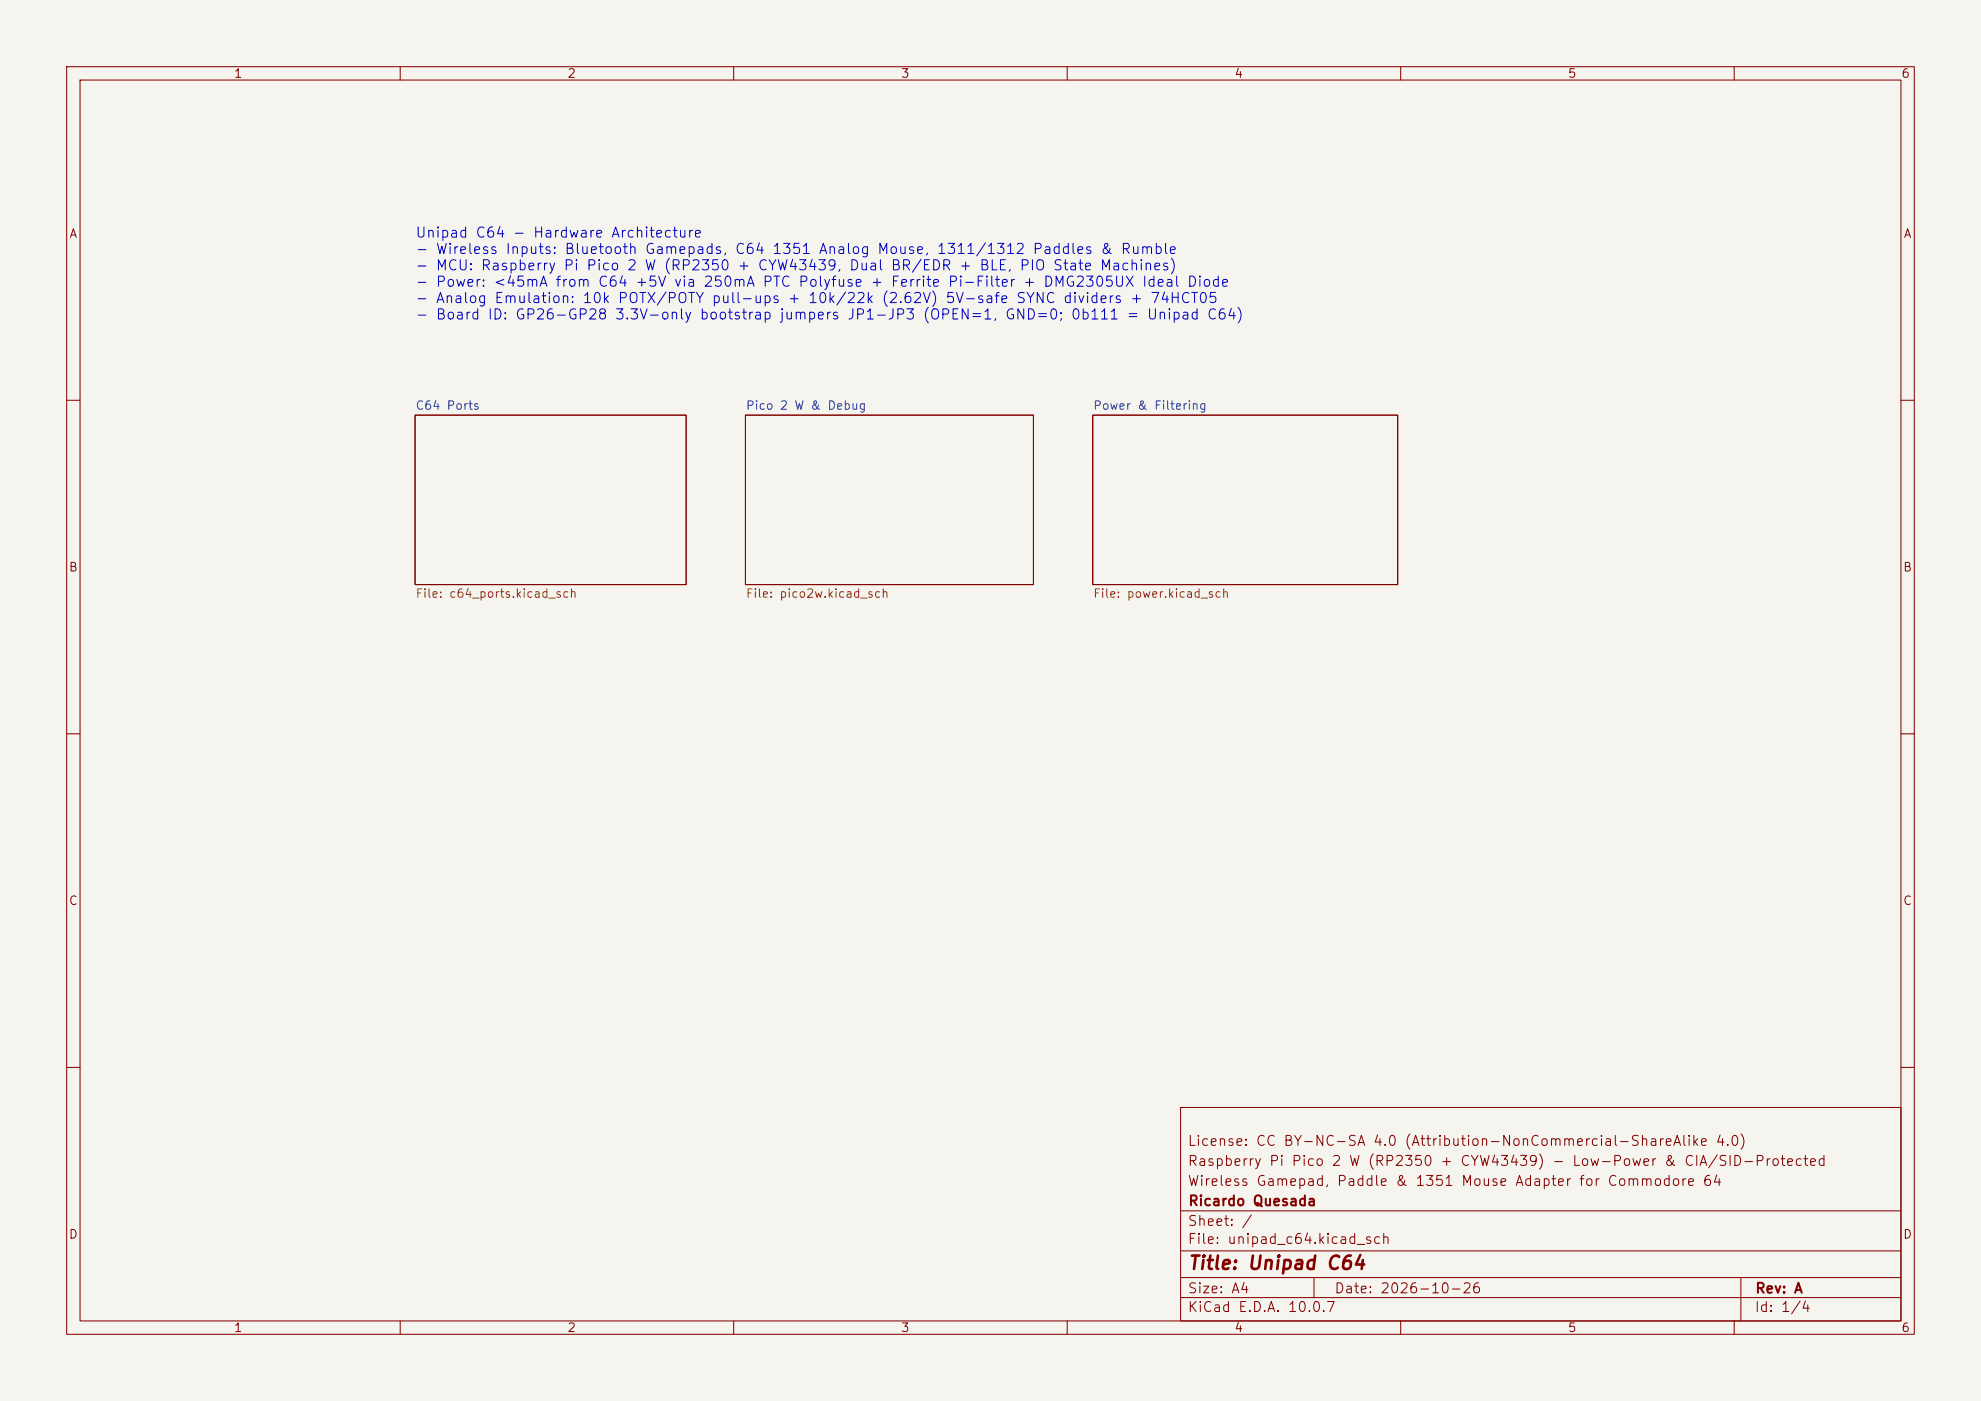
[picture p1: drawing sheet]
<svg xmlns="http://www.w3.org/2000/svg" width="297mm" height="210mm" viewBox="0 0 297 210" stroke-linecap="round" stroke-linejoin="round" font-family="sans-serif">
<defs><g id="words">
<text font-size="2" fill="#840000" x="178" y="190.8">Title: Unipad C64</text>
<g font-size="1.5" fill="#0000c2">
<text x="62.2" y="36">Unipad C64 - Hardware Architecture</text>
<text x="62.2" y="38.5">- Wireless Inputs: Bluetooth Gamepads, C64 1351 Analog Mouse, 1311/1312 Paddles &amp; Rumble</text>
<text x="62.2" y="40.9">- MCU: Raspberry Pi Pico 2 W (RP2350 + CYW43439, Dual BR/EDR + BLE, PIO State Machines)</text>
<text x="62.2" y="43.4">- Power: &lt;45mA from C64 +5V via 250mA PTC Polyfuse + Ferrite Pi-Filter + DMG2305UX Ideal Diode</text>
<text x="62.2" y="45.8">- Analog Emulation: 10k POTX/POTY pull-ups + 10k/22k (2.62V) 5V-safe SYNC dividers + 74HCT05</text>
<text x="62.2" y="48.3">- Board ID: GP26-GP28 3.3V-only bootstrap jumpers JP1-JP3 (OPEN=1, GND=0; 0b111 = Unipad C64)</text>
</g>
<g font-size="1.5" fill="#840000">
<text x="178" y="172.1">License: CC BY-NC-SA 4.0 (Attribution-NonCommercial-ShareAlike 4.0)</text>
<text x="178" y="178.1">Wireless Gamepad, Paddle &amp; 1351 Mouse Adapter for Commodore 64</text>
<text x="178" y="175.1">Raspberry Pi Pico 2 W (RP2350 + CYW43439) - Low-Power &amp; CIA/SID-Protected</text>
<text x="178" y="184.1">Sheet: /</text>
<text x="178" y="181.1">Ricardo Quesada</text>
<text x="178" y="186.8">File: unipad_c64.kicad_sch</text>
<text x="178" y="197">KiCad E.D.A. 10.0.7</text>
<text x="178" y="194.2">Size: A4</text>
<text x="200" y="194.2">Date: 2026-10-26</text>
<text x="263" y="197">Id: 1/4</text>
<text x="263" y="194.2">Rev: A</text>
</g>
<g font-size="1.3" fill="#840000">
<text x="35" y="12">1</text>
<text x="85" y="12">2</text>
<text x="135" y="12">3</text>
<text x="185" y="12">4</text>
<text x="235" y="12">5</text>
<text x="285" y="12">6</text>
<text x="10.3" y="36">A</text>
<text x="285.3" y="36">A</text>
<text x="10.2" y="86">B</text>
<text x="285.2" y="86">B</text>
<text x="10.2" y="136">C</text>
<text x="285.2" y="136">C</text>
<text x="10.2" y="186">D</text>
<text x="285.2" y="186">D</text>
<text x="35" y="200">1</text>
<text x="85" y="200">2</text>
<text x="135" y="200">3</text>
<text x="185" y="200">4</text>
<text x="235" y="200">5</text>
<text x="285" y="200">6</text>
</g>
<g font-size="1.3" fill="#006464">
<text x="62.2" y="61.7">C64 Ports</text>
<text x="111.7" y="61.7">Pico 2 W &amp; Debug</text>
<text x="163.8" y="61.7">Power &amp; Filtering</text>
</g>
<g font-size="1.3" fill="#725600">
<text x="62.2" y="89.9">File: c64_ports.kicad_sch</text>
<text x="111.7" y="89.9">File: pico2w.kicad_sch</text>
<text x="163.8" y="89.9">File: power.kicad_sch</text>
</g>
</g></defs>
<path d="M0 0h297v210h-297z" fill="#f5f4ef" stroke="#f5f4ef" stroke-width=".15"/>
<g fill="none" stroke="#840000" stroke-width=".15">
<path d="M10 10h277v190h-277zM12 12h273v186h-273zM60 10v2M110 10v2M160 10v2M210 10v2M260 10v2M10 60h2M62.2 62.2h40.7v25.4h-40.7zM111.8 62.2h43.1v25.4h-43.1zM163.8 62.2h45.7v25.4h-45.7zM285 60h2"/>
<path d="M10 110h2M285 110h2M10 160h2M177 166h108v32h-108zM285 160h2M60 198v2M110 198v2M160 198v2M177 194.5h108M177 191.5h108M177 187.5h108M177 181.5h108"/>
<path d="M197 191.5v3M210 198v2M260 198v2M261 191.5v6.5"/>
</g>
<use href="#words"/>
</svg>
